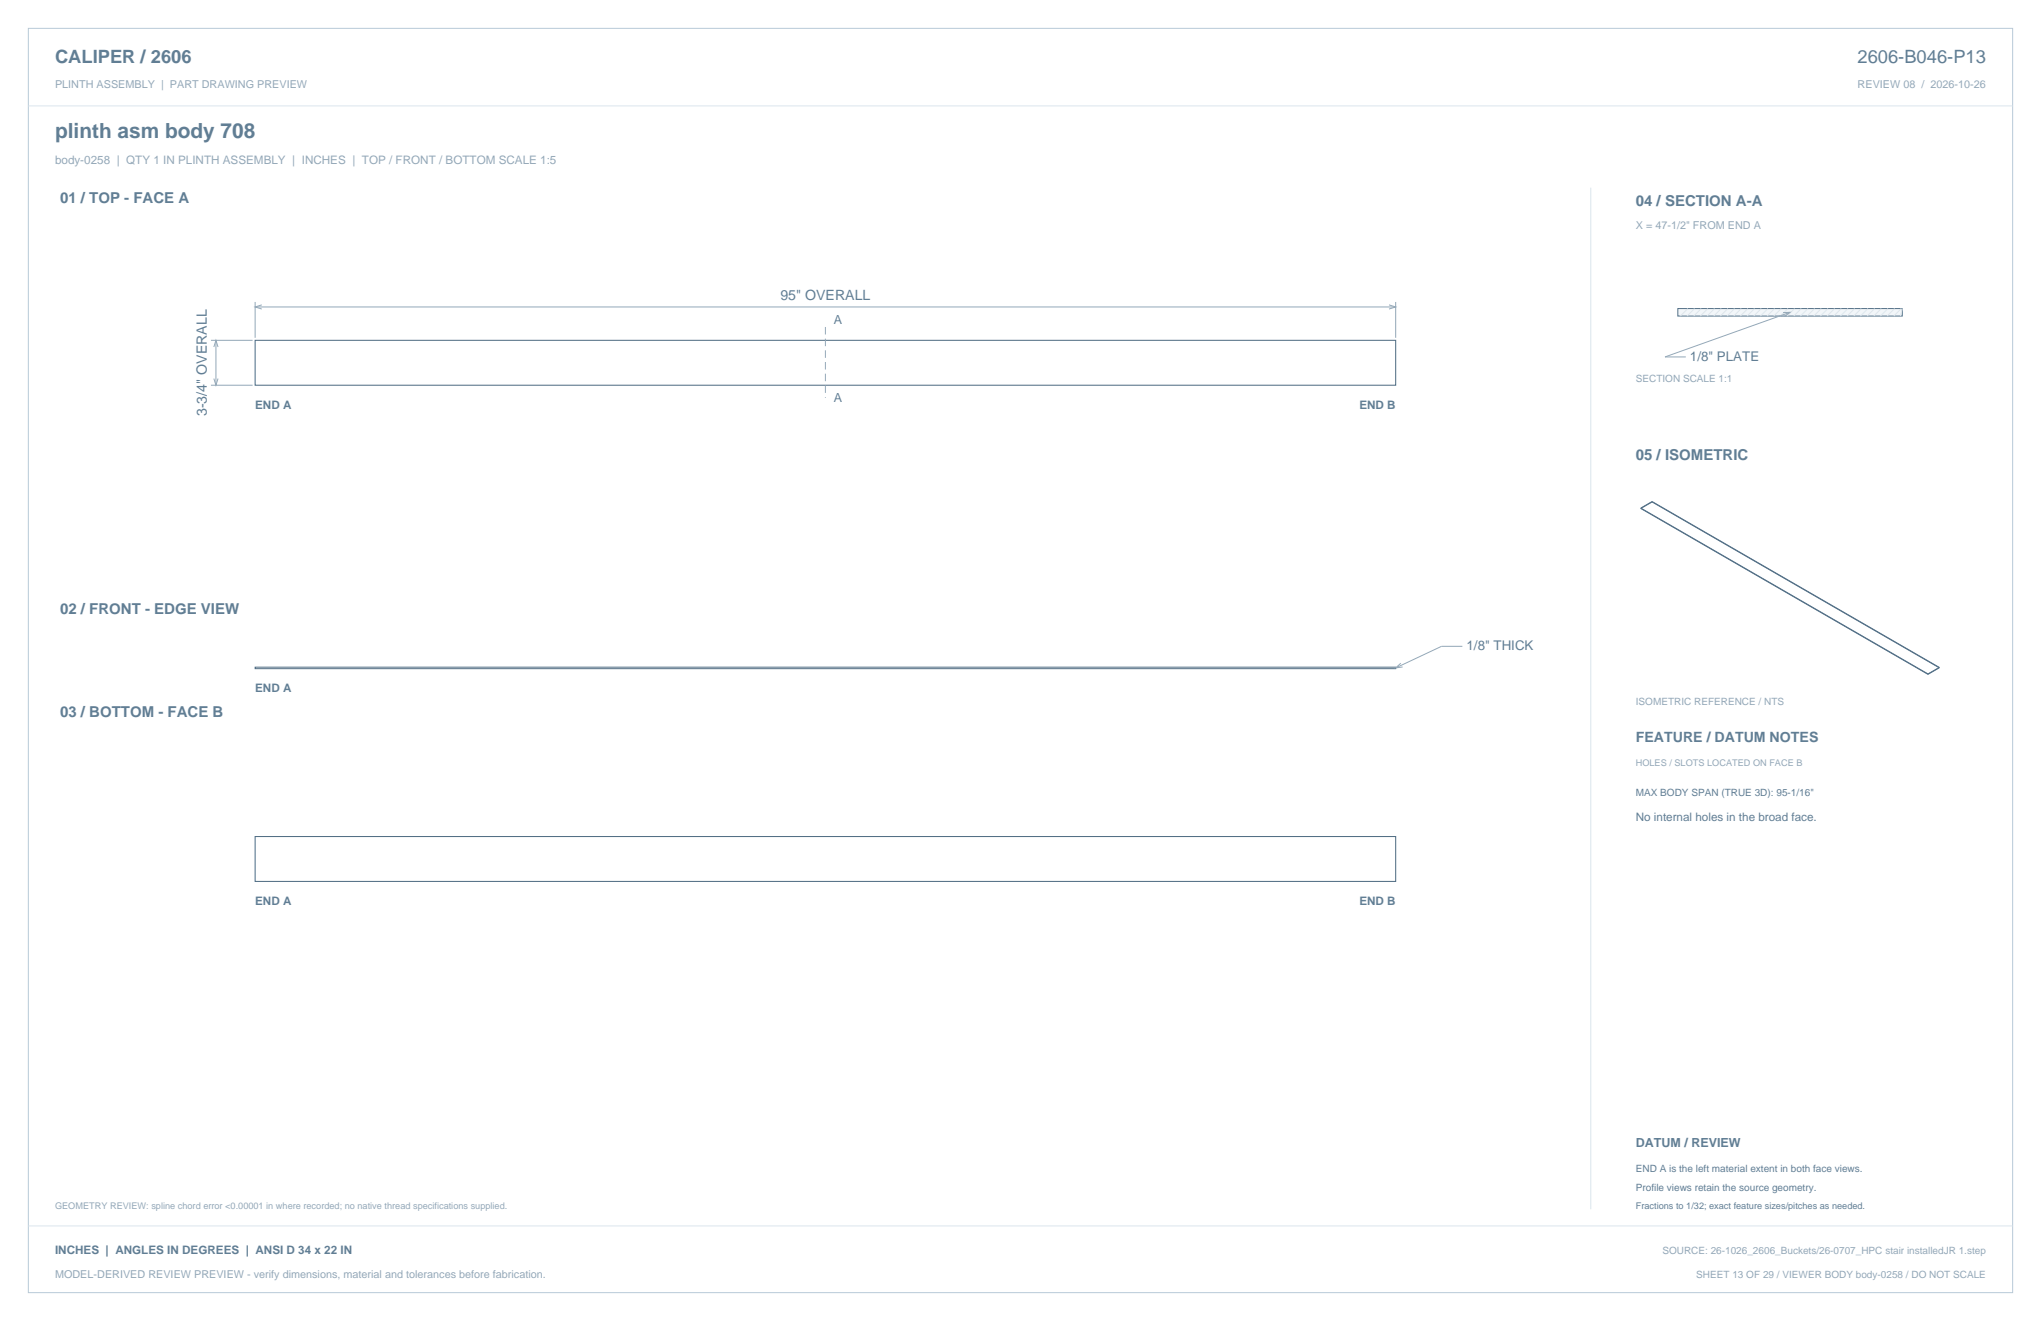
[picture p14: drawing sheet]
<svg xmlns="http://www.w3.org/2000/svg" width="864mm" height="559mm" viewBox="0 0 864 559" stroke-linecap="round" stroke-linejoin="round" font-family="sans-serif">
<defs><g id="words">
<text font-size="8.8" fill="#617e94" x="23.3" y="58.2">plinth asm body 708</text>
<g font-size="7.8" fill="#617e94">
<text x="23.3" y="26.8">CALIPER / 2606</text>
<text x="786" y="26.8">2606-B046-P13</text>
</g>
<g font-size="6.3" fill="#617e94">
<text x="25.4" y="86.1">01 / TOP - FACE A</text>
<text x="692.1" y="87.1">04 / SECTION A-A</text>
<text x="692.1" y="194.4">05 / ISOMETRIC</text>
<text x="25.4" y="259.6">02 / FRONT - EDGE VIEW</text>
<text x="25.4" y="303.4">03 / BOTTOM - FACE B</text>
</g>
<g font-size="6" fill="#617e94">
<text x="330.2" y="127">95&quot; OVERALL</text>
<text x="87.5" y="176" transform="rotate(-90 87.5 176)">3-3/4&quot; OVERALL</text>
<text x="692.1" y="314">FEATURE / DATUM NOTES</text>
</g>
<g font-size="5.6" fill="#617e94">
<text x="715.1" y="152.8">1/8&quot; PLATE</text>
<text x="620.5" y="275.2">1/8&quot; THICK</text>
</g>
<g font-size="5.3" fill="#617e94">
<text x="352.8" y="137.3">A</text>
<text x="352.8" y="170">A</text>
<text x="692.1" y="485.1">DATUM / REVIEW</text>
</g>
<text font-size="4.9" fill="#93a8b9" x="23.3" y="69.5">body-0258 | QTY 1 IN PLINTH ASSEMBLY | INCHES | TOP / FRONT / BOTTOM SCALE 1:5</text>
<g font-size="4.9" fill="#617e94">
<text x="107.9" y="173.2">END A</text>
<text x="575.2" y="173.2">END B</text>
<text x="107.9" y="292.7">END A</text>
<text x="692.1" y="347.5">No internal holes in the broad face.</text>
<text x="107.9" y="382.7">END A</text>
<text x="575.2" y="382.7">END B</text>
<text x="23.3" y="530.6">INCHES | ANGLES IN DEGREES | ANSI D 34 x 22 IN</text>
</g>
<g font-size="4.6" fill="#93a8b9">
<text x="23.3" y="37">PLINTH ASSEMBLY | PART DRAWING PREVIEW</text>
<text x="786" y="37">REVIEW 08 / 2026-10-26</text>
<text x="692.1" y="97">X = 47-1/2&quot; FROM END A</text>
<text x="23.3" y="540.5">MODEL-DERIVED REVIEW PREVIEW - verify dimensions, material and tolerances before fabrication.</text>
</g>
<g font-size="4.2" fill="#93a8b9">
<text x="692.1" y="161.6">SECTION SCALE 1:1</text>
<text x="692.1" y="298.1">ISOMETRIC REFERENCE / NTS</text>
<text x="703.4" y="530.6">SOURCE: 26-1026_2606_Buckets/26-0707_HPC stair installedJR 1.step</text>
<text x="717.7" y="540.5">SHEET 13 OF 29 / VIEWER BODY body-0258 / DO NOT SCALE</text>
</g>
<g font-size="4.2" fill="#617e94">
<text x="692.1" y="336.9">MAX BODY SPAN (TRUE 3D): 95-1/16&quot;</text>
<text x="692.1" y="495.7">END A is the left material extent in both face views.</text>
<text x="692.1" y="503.8">Profile views retain the source geometry.</text>
</g>
<g font-size="3.9" fill="#93a8b9">
<text x="692.1" y="323.8">HOLES / SLOTS LOCATED ON FACE B</text>
<text x="23.3" y="511.5">GEOMETRY REVIEW: spline chord error &lt;0.00001 in where recorded; no native thread specifications supplied.</text>
</g>
<text font-size="3.9" fill="#617e94" x="692.1" y="511.5">Fractions to 1/32; exact feature sizes/pitches as needed.</text>
</g></defs>
<path d="M12 12h839.6v534.8h-839.6z" fill="none" stroke="#b8cad8" stroke-width=".42"/>
<path d="M12 44.8h839.6M673.1 79.4v432.1" fill="none" stroke="#dbe5ed" stroke-width=".42"/>
<path d="M107.9 144h482.6v19h-482.6zM107.9 353.9h482.6v19h-482.6z" fill="none" stroke="#536f85" stroke-width=".44"/>
<path d="M107.9 127.7v15.2M107.9 129.9h482.6M110.8 129l-2.9 .9 2.9 .8M587.7 129l2.8 .9-2.8 .8M590.5 127.7v15.2M89.3 144h17.6M90.5 146.8l.9-2.8 .9 2.8M91.4 144v19M89.3 163h17.6M90.5 160.1l.9 2.9 .9-2.9M618.8 273.4h-8.8l-19.5 9.1M592.7 280.5l-2.2 2 3-.4" fill="none" stroke="#93a8b9" stroke-width=".42"/>
<path d="M349.2 138.3v29.9" fill="none" stroke="#93a8b9" stroke-width=".42" stroke-dasharray="3.2 1.8" stroke-linecap="butt"/>
<path d="M107.9 282.2h482.6v.7h-482.6z" fill="none" stroke="#536f85" stroke-width=".42"/>
<path d="M709.9 130.5h95v3.2h-95z" fill-rule="evenodd" fill="#f2f6f9" stroke="#536f85" stroke-width=".42"/>
<g fill="none" stroke="#dbe5ed" stroke-width=".42">
<path d="M714.2 130.5l-3.2 3.2M717 130.5l-3.2 3.2M719.8 130.5l-3.2 3.2M722.6 130.5l-3.1 3.2M725.5 130.5l-3.2 3.2M728.3 130.5l-3.2 3.2M731.1 130.5l-3.2 3.2M733.9 130.5l-3.2 3.2M736.7 130.5l-3.1 3.2M739.6 130.5l-3.2 3.2M742.4 130.5l-3.2 3.2M745.2 130.5l-3.2 3.2"/>
<path d="M748 130.5l-3.1 3.2M750.9 130.5l-3.2 3.2M753.7 130.5l-3.2 3.2M756.5 130.5l-3.2 3.2M759.3 130.5l-3.2 3.2M762.1 130.5l-3.1 3.2M765 130.5l-3.2 3.2M767.8 130.5l-3.2 3.2M770.6 130.5l-3.2 3.2M773.4 130.5l-3.1 3.2M776.3 130.5l-3.2 3.2M779.1 130.5l-3.2 3.2"/>
<path d="M781.9 130.5l-3.2 3.2M784.7 130.5l-3.2 3.2M787.5 130.5l-3.1 3.2M790.4 130.5l-3.2 3.2M793.2 130.5l-3.2 3.2M796 130.5l-3.2 3.2M798.8 130.5l-3.1 3.2M801.7 130.5l-3.2 3.2M804.5 130.5l-3.2 3.2M804.9 130.5l-.8 3.2M12 518.6h839.6"/>
</g>
<path d="M754.5 132.2l2.9-.1-2.3 1.8M757.4 132.1l-52.9 18.9h8.8" fill="none" stroke="#93a8b9" stroke-width=".42"/>
<path d="M694.3 215.1l121.5 70.2M694.3 214.9v.2M694.3 214.9l121.5 70.2M699 212.2l121.6 70.1M699 212.3l121.6 70.2M699 212.2l-4.7 2.7M699 212.2v.1M699 212.3l-4.7 2.8M815.8 285.1v.2M820.6 282.3l-4.8 2.8M820.6 282.3v.2M820.6 282.5l-4.8 2.8" fill="none" stroke="#536f85" stroke-width=".42"/>
<use href="#words"/>
</svg>
